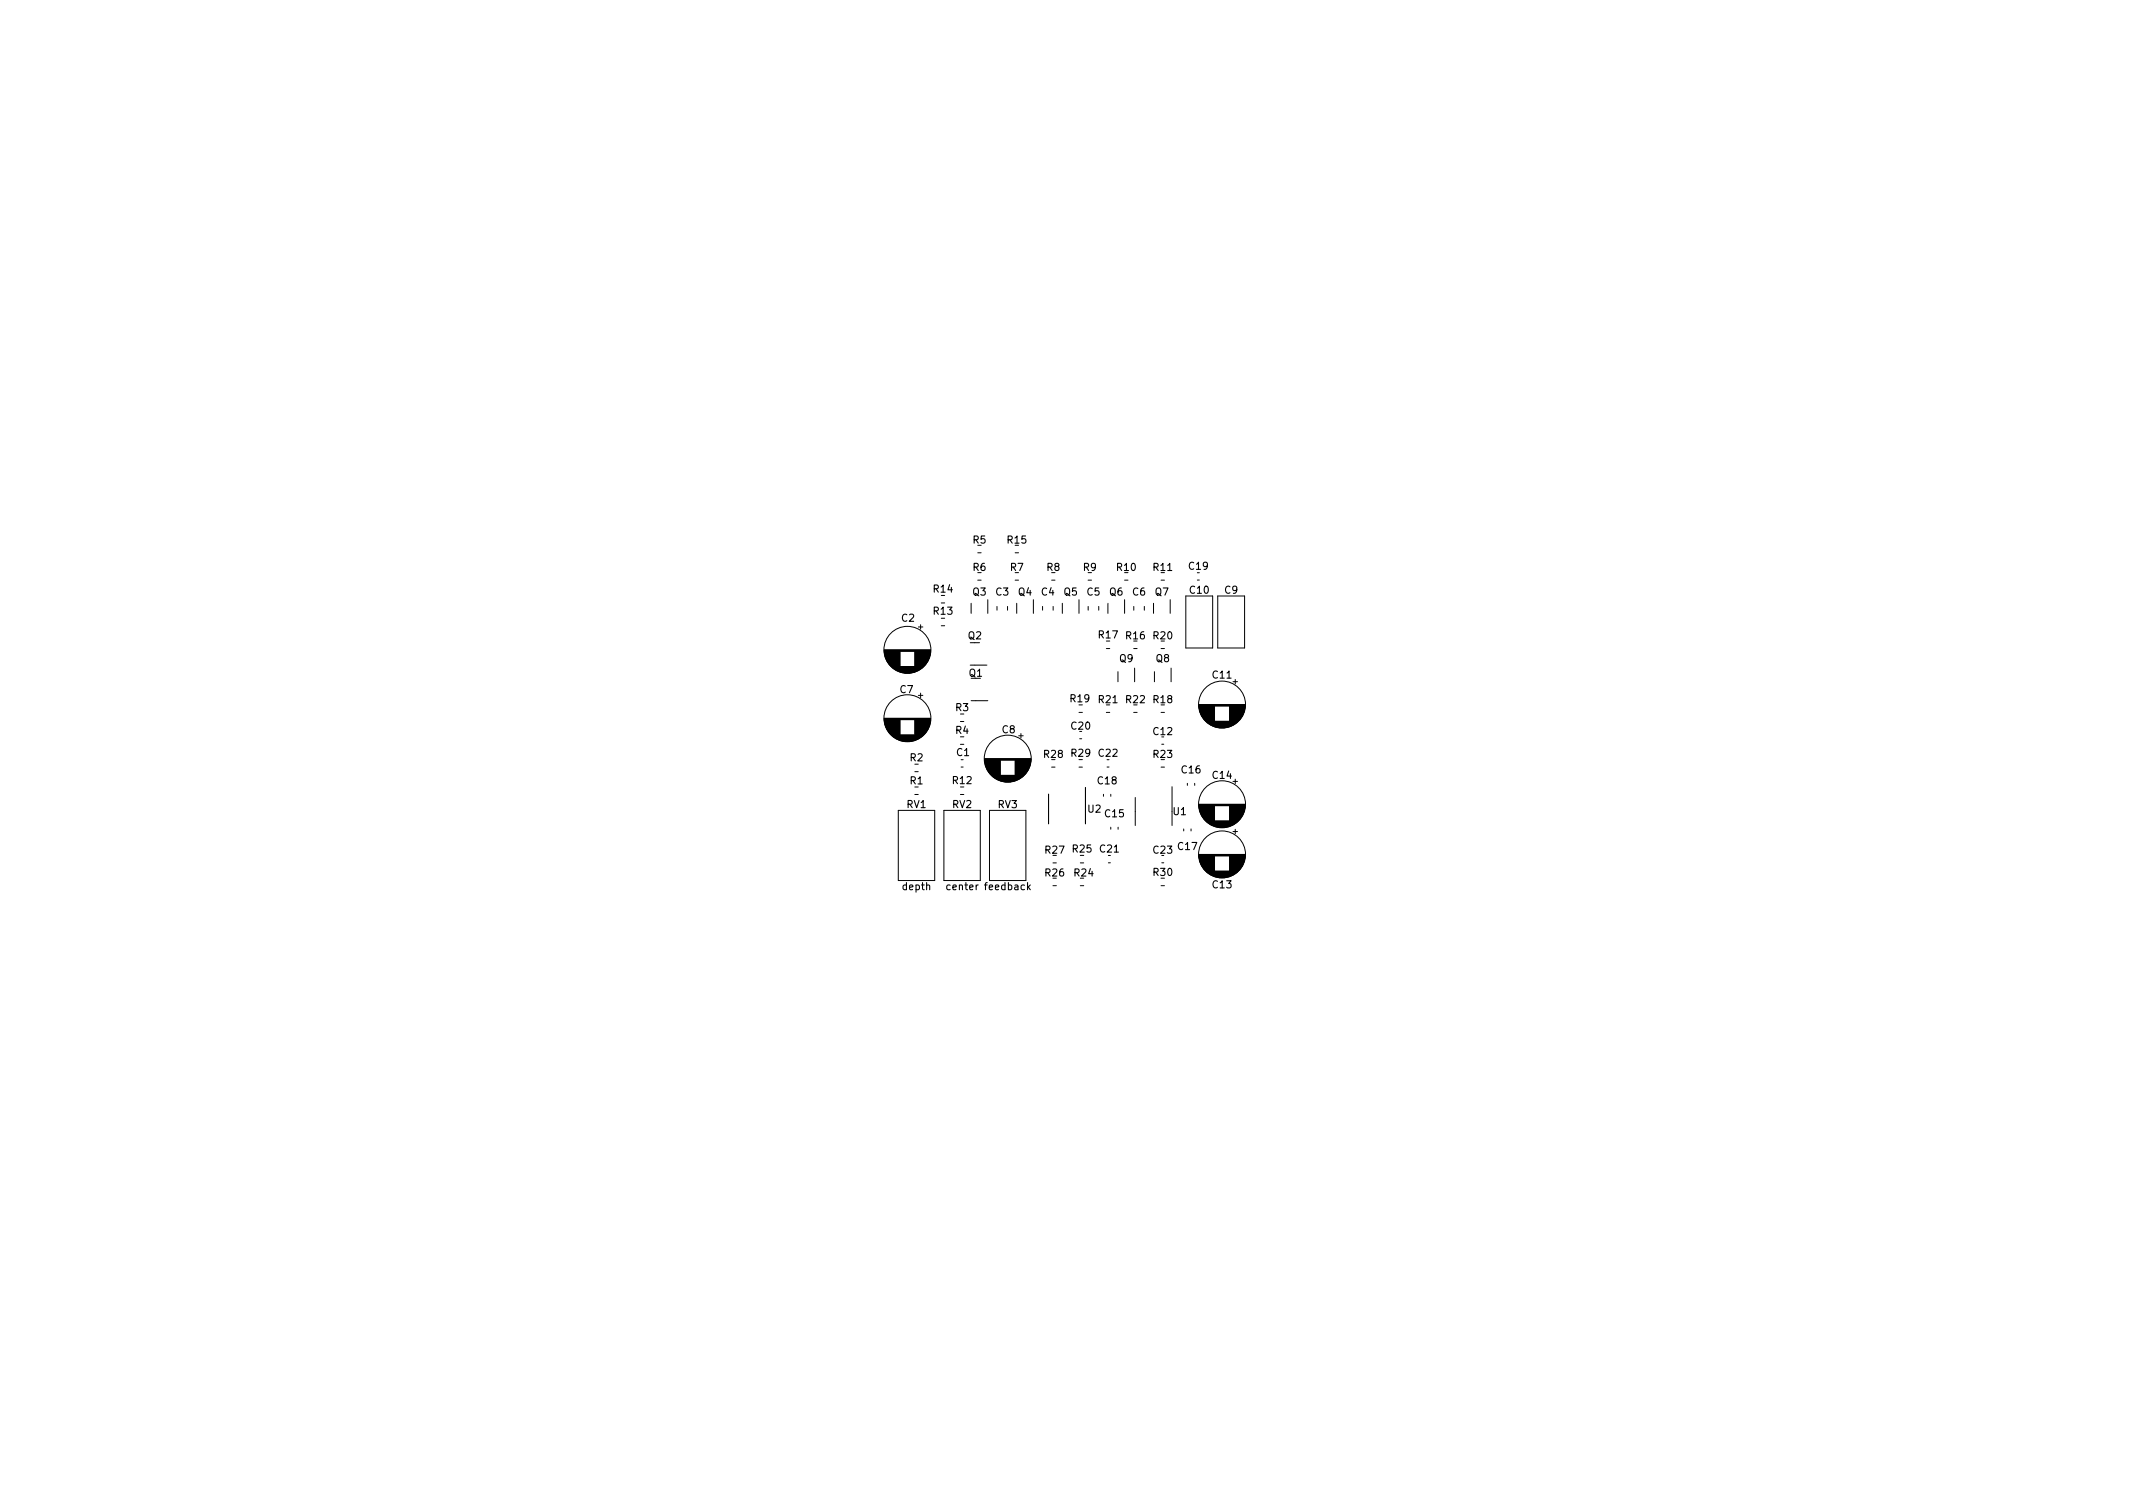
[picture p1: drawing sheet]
<svg xmlns="http://www.w3.org/2000/svg" width="297mm" height="210mm" viewBox="0 0 297 210" stroke-linecap="round" stroke-linejoin="round" font-family="sans-serif">
<defs><g id="words">
<g font-size="1.4">
<text x="135.5" y="75.7">R5</text>
<text x="140.3" y="75.7">R15</text>
<text x="130" y="82.5">R14</text>
<text x="135.5" y="82.9">Q3</text>
<text x="135.5" y="79.5">R6</text>
<text x="138.7" y="82.9">C3</text>
<text x="140.7" y="79.5">R7</text>
<text x="141.8" y="82.9">Q4</text>
<text x="145" y="82.9">C4</text>
<text x="145.8" y="79.5">R8</text>
<text x="148.2" y="82.9">Q5</text>
<text x="150.9" y="79.5">R9</text>
<text x="151.4" y="82.9">C5</text>
<text x="154.5" y="82.9">Q6</text>
<text x="155.6" y="79.5">R10</text>
<text x="157.7" y="82.9">C6</text>
<text x="160.6" y="79.5">R11</text>
<text x="160.9" y="82.9">Q7</text>
<text x="165.6" y="79.3">C19</text>
<text x="165.7" y="82.7">C10</text>
<text x="170.6" y="82.7">C9</text>
<text x="125.6" y="86.6">C2</text>
<text x="130" y="85.6">R13</text>
<text x="134.8" y="89">Q2</text>
<text x="153" y="88.9">R17</text>
<text x="156.8" y="89">R16</text>
<text x="160.6" y="89">R20</text>
<text x="135" y="94.2">Q1</text>
<text x="155.9" y="92.2">Q9</text>
<text x="161" y="92.2">Q8</text>
<text x="168.9" y="94.5">C11</text>
<text x="125.3" y="96.5">C7</text>
<text x="133.1" y="99">R3</text>
<text x="149.1" y="97.8">R19</text>
<text x="149.2" y="101.6">C20</text>
<text x="153" y="97.9">R21</text>
<text x="156.8" y="97.9">R22</text>
<text x="160.6" y="97.9">R18</text>
<text x="126.7" y="106">R2</text>
<text x="133.1" y="102.2">R4</text>
<text x="133.2" y="105.3">C1</text>
<text x="139.6" y="102.1">C8</text>
<text x="145.4" y="105.5">R28</text>
<text x="149.2" y="105.4">R29</text>
<text x="153" y="105.4">C22</text>
<text x="160.6" y="105.5">R23</text>
<text x="160.6" y="102.3">C12</text>
<text x="164.6" y="107.7">C16</text>
<text x="126.3" y="112.5">RV1</text>
<text x="126.7" y="109.2">R1</text>
<text x="132.6" y="112.5">RV2</text>
<text x="132.7" y="109.2">R12</text>
<text x="139" y="112.5">RV3</text>
<text x="151.5" y="113.1">U2</text>
<text x="152.9" y="109.2">C18</text>
<text x="153.9" y="113.8">C15</text>
<text x="163.4" y="113.5">U1</text>
<text x="168.9" y="108.4">C14</text>
<text x="145.6" y="118.9">R27</text>
<text x="149.4" y="118.7">R25</text>
<text x="153.2" y="118.7">C21</text>
<text x="160.6" y="118.9">C23</text>
<text x="164.1" y="118.4">C17</text>
<text x="125.7" y="123.9">depth</text>
<text x="131.9" y="123.9">center</text>
<text x="137.3" y="123.9">feedback</text>
<text x="145.6" y="122">R26</text>
<text x="149.6" y="122">R24</text>
<text x="160.6" y="122">R30</text>
<text x="168.9" y="123.7">C13</text>
</g>
</g></defs>
<g fill="none" stroke="#000" stroke-width=".14">
<path d="M136.2 77h.4M141.4 77h.4M123.1 90.6h6.5M123.1 90.5h6.5M123.1 90.7h6.5M123.1 90.7h2.2M123.1 90.8h2.2M123.2 90.8h2.1M123.2 90.9h2.1M123.2 91h2.1M123.2 91.1h2.1M123.2 91.2h2.1"/>
<path d="M123.2 91.3h2.1M123.3 91.4h2M123.3 91.5h2M123.3 91.6h2M123.4 91.7h1.9M123.4 91.8h1.9M123.4 91.9h1.9M123.5 91.9h1.8M123.5 92h1.8M123.6 92.1h1.7M123.6 92.2h1.7M123.7 92.3h1.6"/>
<path d="M123.7 92.4h1.6M123.8 92.4h1.5M123.8 92.5h1.5M123.9 92.6h1.4M124 92.7h1.3M124.1 92.8h1.2M124.1 92.8h4.5M124.2 92.9h4.3M124.3 93h4.2M124.3 93h4.1M124.4 93h4M124.4 93.1h3.9"/>
<path d="M124.5 93.1h3.8M124.5 93.2h3.7M124.6 93.2h3.5M124.7 93.2h3.4M124.7 93.3h3.3M124.8 93.3h3.1M124.9 93.4h3M124.9 93.4h2.9M125 93.4h2.7M125.1 93.5h2.5M125.2 93.5h2.3M125.3 93.6h2.1"/>
<path d="M125.4 93.6h1.9M125.6 93.6h1.6M125.7 93.7h1.3M126 93.7h.8M127.4 90.8h2.2M127.4 91.3h2.1M127.4 91.2h2.1M127.4 92.1h1.8M127.4 91.6h2M127.4 92.5h1.5M127.4 92.3h1.6M127.4 91.7h2"/>
<path d="M127.4 90.7h2.2M127.4 92.6h1.4M127.4 91.8h1.9M127.4 92.2h1.7M127.4 92.8h1.3M127.4 92.7h1.3M127.4 91.1h2.1M127.4 92.3h1.7M127.4 91.4h2.1M127.4 91h2.2M127.4 91.9h1.9M127.4 90.9h2.2"/>
<path d="M127.4 91h2.1M127.4 92.4h1.5M127.4 91.5h2M127.4 92h1.8M127.4 92.4h1.6M127.9 96.8h.6M127.9 87.3h.6M128.2 87v.6M128.2 96.5v.6M131.1 84h.5M131.1 87.1h.5M135.1 92.6h2.3"/>
<path d="M135.2 84v1.4M135.2 97.6h2.4M136.2 80.8h.4M137.6 83.5v1.9M138.8 84.4v.6M140.3 84.4v.6M141.4 80.8h.4M141.6 84v1.4M143.9 83.5v1.9M145.2 84.4v.6M146.4 80.8h.5M146.7 84.4v.6"/>
<path d="M147.9 84v1.4M150.3 99.2h.4M150.3 83.5v1.9M151.5 80.8h.5M151.5 84.4v.6M153 84.4v.6M154.1 99.2h.4M154.1 90.3h.4M154.3 84v1.4M155.7 93.5v1.4M156.6 80.8h.5M156.6 83.5v1.9"/>
<path d="M157.9 99.2h.5M157.9 90.3h.5M157.9 84.4v.6M158 93v1.9M159.4 84.4v.6M160.6 84v1.4M160.8 93.5v1.4M161.7 99.2h.5M161.7 80.8h.5M161.7 90.3h.5M163 83.5v1.9M163.1 93v1.9"/>
<path d="M165.1 83h3.8v7.2h-3.8zM166.7 80.8h.3M166.9 98.1h6.5M166.9 98.2h6.5M167 98.2h6.4M167 98.3h6.4M167 98.3h2.1M167 98.4h2.1M167 98.5h2.1M167 98.6h2.1M167 98.7h2.1M167 98.8h2.1"/>
<path d="M167 98.9h2.1M167.1 98.9h2M167.1 99h2M167.1 99.1h2M167.1 99.2h2M167.2 99.3h1.9M167.2 99.4h1.9M167.2 99.5h1.9M167.3 99.5h1.8M167.3 99.6h1.8M167.3 99.7h1.8M167.4 99.7h1.7"/>
<path d="M167.4 99.8h1.7M167.5 99.9h1.6M167.5 100h1.6M169.6 83h3.7v7.2h-3.7zM171.2 98.7h2.2M171.2 99.8h1.7M171.2 98.4h2.2M171.2 99.6h1.9M171.2 99.5h1.9M171.2 98.5h2.2M171.2 99.2h2M171.2 98.8h2.1"/>
<path d="M171.2 99.7h1.8M171.2 98.6h2.2M171.2 98.7h2.1M171.2 98.9h2.1M171.2 99.3h2M171.2 99.1h2.1M171.2 99h2.1M171.2 98.3h2.2M171.2 99.9h1.6M171.2 100h1.6M171.2 99.6h1.8M171.2 99.4h2"/>
<path d="M171.2 99.9h1.7M171.2 99.4h1.9M171.2 99.1h2M171.7 94.9h.6M172 94.6v.6M123.1 100.1h6.5M123.1 100h6.5M123.1 100.2h6.5M123.1 100.3h2.2M123.2 100.3h2.1M123.2 100.4h2.1M123.2 100.5h2.1"/>
<path d="M123.2 100.6h2.1M123.2 100.7h2.1M123.2 100.8h2.1M123.2 100.9h2.1M123.3 100.9h2M123.3 101h2M123.3 101.1h2M123.3 101.2h2M123.4 101.2h1.9M123.4 101.3h1.9M123.4 101.4h1.9M123.5 101.5h1.8"/>
<path d="M123.5 101.6h1.8M123.6 101.6h1.7M123.6 101.7h1.7M123.6 101.8h1.7M123.7 101.8h1.6M123.7 101.9h1.6M123.8 101.9h1.5M123.8 102h1.5M123.8 102.1h1.5M123.9 102.1h1.4M123.9 102.2h1.4M124 102.2h1.3"/>
<path d="M124 102.3h1.3M124.1 102.3h1.2M124.1 102.3h4.5M124.1 102.4h4.5M124.2 102.4h4.3M124.2 102.5h4.3M124.3 102.5h4.2M124.3 102.5h4.1M124.4 102.6h4M124.4 102.6h3.9M124.5 102.7h3.8M124.5 102.7h3.7"/>
<path d="M124.6 102.7h3.5M124.7 102.8h3.4M124.7 102.8h3.3M124.8 102.9h3.1M124.9 102.9h3M124.9 102.9h2.9M125 103h2.7M125.1 112.8h5.1v9.8h-5.1zM125.1 103h2.5M125.2 103.1h2.3M125.3 103.1h2.1M125.4 103.1h1.9"/>
<path d="M125.6 103.2h1.6M125.7 103.2h1.3M126 103.3h.8M127.4 107.5h.5M127.4 110.6h.5M127.4 100.3h2.2M127.4 100.9h2.1M127.4 100.5h2.2M127.4 101.3h2M127.4 101.1h2M127.4 100.8h2.1M127.4 101.2h2"/>
<path d="M127.4 100.4h2.2M127.4 100.6h2.1M127.4 100.7h2.1M127.4 101h2M127.4 101.3h1.9M127.4 101h2.1M127.4 101.6h1.8M127.4 101.9h1.6M127.4 102.3h1.3M127.4 101.7h1.7M127.4 102.1h1.5M127.4 102.1h1.4"/>
<path d="M127.4 101.8h1.7M127.4 101.5h1.8M127.4 102h1.5M127.4 101.7h1.8M127.4 101.4h1.9M127.4 102.2h1.4M127.4 101.5h1.9M127.4 102.2h1.3M131.4 112.8h5.1v9.8h-5.1zM133.7 100.5h.5M133.7 103.6h.5M133.7 110.6h.5"/>
<path d="M133.8 106.8h.3M133.8 105.8h.3M137.1 105.7h6.5M137.1 105.6h6.5M137.1 105.8h6.5M137.1 105.9h2.2M137.1 106h2.2M137.1 106.1h2.2M137.1 106.2h2.2M137.2 106.2h2.1M137.2 106.3h2.1M137.2 106.4h2.1"/>
<path d="M137.2 106.5h2.1M137.2 106.6h2.1M137.3 106.6h2M137.3 106.7h2M137.3 106.8h2M137.3 106.9h2M137.4 106.9h1.9M137.4 107h1.9M137.4 107.1h1.9M137.5 107.1h1.8M137.5 107.2h1.8M137.5 107.3h1.8"/>
<path d="M137.6 107.3h1.7M137.6 107.4h1.7M137.7 107.5h1.6M137.7 107.6h1.6M137.8 107.6h1.5M137.8 112.8h5.1v9.8h-5.1zM137.8 107.7h1.5M137.9 107.7h1.4M137.9 107.8h1.4M138 107.8h1.3M138 107.9h1.3M138.1 108h4.5"/>
<path d="M138.2 108h4.3M138.2 108.1h4.3M138.2 108.1h4.2M138.3 108.2h4.1M138.3 108.2h4M138.4 108.2h3.9M138.4 108.3h3.8M138.5 108.3h3.7M138.6 108.4h3.5M138.6 108.4h3.4M138.7 108.4h3.3M138.8 108.5h3.1"/>
<path d="M138.8 108.5h3M138.9 108.6h2.9M139 108.6h2.7M139.1 108.6h2.5M139.2 108.7h2.3M139.3 108.7h2.1M139.4 108.8h1.9M139.5 108.8h1.6M139.7 108.8h1.3M139.9 108.9h.8M141.4 106.7h2M141.4 107.2h1.8"/>
<path d="M141.4 106.9h1.9M141.4 106.6h2M141.4 107h1.9M141.4 107.6h1.5M141.4 106.8h1.9M141.4 107.9h1.3M141.4 107.7h1.4M141.4 107.8h1.4M141.4 106.2h2.1M141.4 107.3h1.7M141.4 106.5h2.1M141.4 106.4h2.1"/>
<path d="M141.4 106h2.1M141.4 106.8h2M141.4 107.1h1.8M141.4 106.1h2.1M141.4 106.3h2.1M141.4 107.5h1.6M141.4 107.4h1.7M141.4 105.9h2.2M141.4 106.5h2M141.4 107.9h1.2M141.4 107.7h1.5M141.4 107.4h1.6"/>
<path d="M141.4 107.2h1.7M141.4 107.8h1.3M141.9 102.5h.6M142.2 102.1v.7M146.4 106.8h.5M150.3 106.8h.4M150.4 102.9h.2M153.7 110.6v.3M154.2 106.8h.2M154.7 115.2v.3M154.7 110.6v.3M155.7 115.2v.3"/>
<path d="M158.1 111v3.9M161.7 106.8h.5M161.8 103.6h.3M163.2 109.5v5.4M164.8 115.4v.3M165.4 109.1v.3M165.9 115.4v.3M166.4 109.1v.3M166.9 119h6.5M166.9 119.1h6.5M166.9 112.1h6.5M166.9 112h6.5"/>
<path d="M167 119.1h6.4M167 112.1h6.4M167 119.2h6.4M167 112.2h6.4M167 119.2h2.1M167 112.2h2.1M167 119.3h2.1M167 112.3h2.1M167 119.4h2.1M167 112.4h2.1M167 119.5h2.1M167 112.5h2.1"/>
<path d="M167 119.6h2.1M167 112.6h2.1M167 119.7h2.1M167 112.7h2.1M167 119.8h2.1M167 112.8h2.1M167.1 112.8h2M167.1 119.8h2M167.1 119.9h2M167.1 112.9h2M167.1 120h2M167.1 113h2"/>
<path d="M167.1 113.1h2M167.2 113.1h1.9M167.2 113.2h1.9M167.2 113.3h1.9M167.3 113.4h1.8M167.3 113.5h1.8M167.4 113.6h1.7M167.4 113.7h1.7M167.5 113.7h1.6M167.5 113.8h1.6M167.5 113.9h1.6M167.6 100h1.5"/>
<path d="M167.6 113.9h1.5M167.6 100.1h1.5M167.6 114h1.5M167.7 100.1h1.4M167.7 114h1.4M167.7 100.2h1.4M167.7 114.1h1.4M167.8 100.3h1.3M167.8 114.1h1.3M167.8 114.2h1.3M167.9 100.4h1.2M167.9 114.3h1.2"/>
<path d="M167.9 100.4h4.5M167.9 114.3h4.5M168 100.5h4.4M168 114.3h4.4M168 114.4h4.4M168 100.5h4.3M168 114.4h4.3M168.1 100.6h4.2M168.1 114.5h4.2M168.1 100.6h4.1M168.1 114.5h4.1M168.2 100.7h4"/>
<path d="M168.2 114.5h4M168.2 100.7h3.9M168.2 114.6h3.9M168.3 100.7h3.8M168.3 114.6h3.8M168.3 100.8h3.7M168.3 114.7h3.7M168.4 100.8h3.6M168.4 114.7h3.6M168.5 100.9h3.4M168.5 114.7h3.4M168.5 100.9h3.3"/>
<path d="M168.5 114.8h3.3M168.6 100.9h3.2M168.6 114.8h3.2M168.7 101h3M168.7 114.9h3M168.7 101h2.9M168.7 114.9h2.9M168.8 101.1h2.7M168.8 114.9h2.7M168.9 101.1h2.5M168.9 115h2.5M169 101.1h2.3"/>
<path d="M169 115h2.3M169.1 101.2h2.1M169.1 115.1h2.1M169.2 101.2h1.9M169.2 115.1h1.9M169.4 101.3h1.6M169.4 115.1h1.6M169.5 101.3h1.3M169.5 115.2h1.3M169.8 101.3h.8M169.8 115.2h.8M171.2 100.1h1.6"/>
<path d="M171.2 100.3h1.4M171.2 100.1h1.5M171.2 100.2h1.5M171.2 100.2h1.4M171.2 100.4h1.3M171.2 100.3h1.3M171.2 112.8h2.1M171.2 119.4h2.2M171.2 119.8h2.1M171.2 119.5h2.2M171.2 119.6h2.2M171.2 119.7h2.1"/>
<path d="M171.2 119.9h2.1M171.2 119.3h2.2M171.2 120h2.1M171.2 119.6h2.1M171.2 119.2h2.2M171.2 113.7h1.7M171.2 114.1h1.4M171.2 114.1h1.5M171.2 113.9h1.6M171.2 114.2h1.4M171.2 113.4h1.9M171.2 112.9h2.1"/>
<path d="M171.2 112.7h2.1M171.2 113.6h1.8M171.2 113.2h2M171.2 113h2.1M171.2 112.2h2.2M171.2 114.2h1.3M171.2 112.5h2.2M171.2 114h1.5M171.2 114.3h1.3M171.2 113.5h1.8M171.2 113.8h1.7M171.2 113.1h2"/>
<path d="M171.2 113.3h1.9M171.2 113.3h2M171.2 112.3h2.2M171.2 112.6h2.1M171.2 112.4h2.2M171.2 112.6h2.2M171.2 113.8h1.6M171.2 113.5h1.9M171.2 113h2M171.7 108.8h.6M171.7 115.8h.6M172 108.5v.6"/>
<path d="M172 115.5v.6M146.6 120.2h.5M146.6 123.3h.5M150.4 120.2h.5M150.4 123.3h.5M154.3 120.1h.3M161.7 123.3h.5M161.8 120.1h.3M167.1 120.1h2M167.2 120.1h1.9M167.2 120.2h1.9M167.2 120.3h1.9"/>
<path d="M167.3 120.4h1.8M167.3 120.5h1.8M167.4 120.6h1.7M167.4 120.7h1.7M167.5 120.7h1.6M167.5 120.8h1.6M167.5 120.9h1.6M167.6 120.9h1.5M167.6 121h1.5M167.7 121h1.4M167.7 121.1h1.4M167.8 121.1h1.3"/>
<path d="M167.8 121.2h1.3M167.9 121.3h1.2M167.9 121.3h4.5M168 121.3h4.4M168 121.4h4.4M168 121.4h4.3M168.1 121.5h4.2M168.1 121.5h4.1M168.2 121.5h4M168.2 121.6h3.9M168.3 121.6h3.8M168.3 121.7h3.7"/>
<path d="M168.4 121.7h3.6M168.5 121.7h3.4M168.5 121.8h3.3M168.6 121.8h3.2M168.7 121.9h3M168.7 121.9h2.9M168.8 121.9h2.7M168.9 122h2.5M169 122h2.3M169.1 122.1h2.1M169.2 122.1h1.9M169.4 122.1h1.6"/>
<path d="M171.2 120.1h2M171.2 120.3h2M171.2 121h1.5M171.2 120.5h1.8M171.2 120.3h1.9M171.2 121.1h1.4M171.2 120.4h1.9M171.2 121.2h1.4M171.2 121.2h1.3M171.2 120.9h1.6M171.2 120.5h1.9M171.2 120.8h1.6"/>
<path d="M171.2 120.8h1.7M171.2 120.7h1.7M171.2 121.1h1.5M171.2 120h2M171.2 120.2h2M171.2 121.3h1.3M171.2 120.6h1.8"/>
<circle cx="126.4" cy="90.5" r="3.3"/>
<circle cx="170.2" cy="98.1" r="3.3"/>
<circle cx="126.4" cy="100" r="3.3"/>
<circle cx="140.3" cy="105.6" r="3.3"/>
<circle cx="170.2" cy="119" r="3.3"/>
<circle cx="170.2" cy="112" r="3.3"/>
</g>
<path d="M146 110.6v4.1M151.2 109.6v5.1" fill="none" stroke="#000" stroke-width=".15"/>
<g fill="#fff" stroke="#fff" stroke-width=".14">
<circle cx="146.7" cy="94.2" r=".2"/>
<circle cx="145.8" cy="108.5" r=".2"/>
<circle cx="165.7" cy="119.6" r=".2"/>
<circle cx="175.9" cy="98.7" r=".2"/>
<circle cx="151.8" cy="76.4" r=".2"/>
<circle cx="172.7" cy="93" r=".2"/>
<circle cx="122.6" cy="94.2" r=".2"/>
<circle cx="122.6" cy="103.1" r=".2"/>
<circle cx="131.4" cy="94.2" r=".2"/>
<circle cx="152.1" cy="109.5" r=".2"/>
<circle cx="153.4" cy="115.6" r=".2"/>
<circle cx="146.7" cy="101.2" r=".2"/>
<circle cx="131.4" cy="79" r=".2"/>
<circle cx="130.8" cy="103.1" r=".2"/>
<circle cx="134.1" cy="89.7" r=".2"/>
<circle cx="161.9" cy="76.4" r=".2"/>
<circle cx="158" cy="118.1" r=".2"/>
<circle cx="155.2" cy="121.4" r=".2"/>
<circle cx="166.4" cy="105.7" r=".2"/>
<circle cx="159.8" cy="108.5" r=".2"/>
<circle cx="141" cy="94.2" r=".2"/>
<circle cx="127.6" cy="83.4" r=".2"/>
<circle cx="152.9" cy="102.4" r=".2"/>
<circle cx="141" cy="89.7" r=".2"/>
<circle cx="146.7" cy="89.8" r=".2"/>
<circle cx="141" cy="99.3" r=".2"/>
<circle cx="166.4" cy="101.2" r=".2"/>
<circle cx="123.8" cy="109.5" r=".2"/>
<circle cx="158.7" cy="101.2" r=".2"/>
<circle cx="157.2" cy="87.4" r=".2"/>
<circle cx="136.4" cy="106.4" r=".2"/>
<circle cx="166.1" cy="94.7" r=".2"/>
<circle cx="130.8" cy="109.5" r=".2"/>
<circle cx="144" cy="76.4" r=".2"/>
<circle cx="160" cy="83.8" r=".2"/>
<circle cx="152.7" cy="123.7" r=".2"/>
<circle cx="152.9" cy="121.7" r=".2"/>
<circle cx="164.1" cy="86.1" r=".2"/>
<circle cx="164.3" cy="97" r=".2"/>
<circle cx="165.9" cy="113.5" r=".2"/>
<circle cx="164.1" cy="89.7" r=".2"/>
<circle cx="164.3" cy="82.3" r=".2"/>
<circle cx="164.3" cy="111.2" r=".2"/>
<circle cx="135.9" cy="103.1" r=".2"/>
<circle cx="146.3" cy="103.7" r=".2"/>
<circle cx="143.3" cy="91.7" r=".2"/>
<circle cx="162.6" cy="107.2" r=".2"/>
<circle cx="145" cy="99.3" r=".2"/>
<circle cx="147.3" cy="107.9" r=".2"/>
<circle cx="147.6" cy="116.8" r=".2"/>
<circle cx="163.6" cy="95" r=".2"/>
<circle cx="160.3" cy="91.7" r=".2"/>
<circle cx="150.6" cy="116.6" r=".2"/>
<circle cx="148.6" cy="108.7" r=".2"/>
<circle cx="157.2" cy="111" r=".2"/>
<circle cx="160" cy="117.3" r=".2"/>
<circle cx="141" cy="83.8" r=".2"/>
<circle cx="142.7" cy="86.9" r=".2"/>
<circle cx="150.8" cy="83.8" r=".2"/>
<circle cx="149.1" cy="86.9" r=".2"/>
<circle cx="137.9" cy="82.8" r=".2"/>
<circle cx="135.6" cy="86.9" r=".2"/>
<circle cx="155.4" cy="86.9" r=".2"/>
<circle cx="153.9" cy="84" r=".2"/>
<circle cx="163.3" cy="83" r=".2"/>
<circle cx="163.1" cy="86.6" r=".2"/>
<circle cx="158.7" cy="93" r=".2"/>
<circle cx="156" cy="96.3" r=".2"/>
<circle cx="140.3" cy="104.4" r=".4"/>
<circle cx="140.3" cy="106.9" r=".4"/>
<circle cx="170.2" cy="96.9" r=".4"/>
<circle cx="170.2" cy="99.4" r=".4"/>
<circle cx="126.4" cy="98.8" r=".4"/>
<circle cx="126.4" cy="101.3" r=".4"/>
<circle cx="127.6" cy="120.3" r=".4"/>
<circle cx="127.6" cy="117.7" r=".4"/>
<circle cx="127.6" cy="115.2" r=".4"/>
<circle cx="171.4" cy="84.1" r=".4"/>
<circle cx="171.4" cy="89.1" r=".4"/>
<circle cx="126.4" cy="89.2" r=".4"/>
<circle cx="126.4" cy="91.7" r=".4"/>
<circle cx="170.2" cy="117.7" r=".4"/>
<circle cx="170.2" cy="120.2" r=".4"/>
<circle cx="170.2" cy="110.7" r=".4"/>
<circle cx="170.2" cy="113.2" r=".4"/>
<circle cx="134" cy="120.3" r=".4"/>
<circle cx="134" cy="117.7" r=".4"/>
<circle cx="134" cy="115.2" r=".4"/>
<circle cx="140.3" cy="120.3" r=".4"/>
<circle cx="140.3" cy="117.7" r=".4"/>
<circle cx="140.3" cy="115.2" r=".4"/>
<circle cx="167" cy="84.1" r=".4"/>
<circle cx="167" cy="89.1" r=".4"/>
<circle cx="122.6" cy="76.4" r=".5"/>
<circle cx="122.6" cy="79" r=".5"/>
<circle cx="122.6" cy="81.5" r=".5"/>
<circle cx="122.6" cy="84.1" r=".5"/>
<circle cx="122.6" cy="114.5" r=".5"/>
<circle cx="122.6" cy="117.1" r=".5"/>
<circle cx="122.6" cy="119.6" r=".5"/>
<circle cx="122.6" cy="122.2" r=".5"/>
<circle cx="175.9" cy="76.4" r=".5"/>
<circle cx="175.9" cy="79" r=".5"/>
<circle cx="175.9" cy="81.5" r=".5"/>
<circle cx="175.9" cy="84.1" r=".5"/>
<circle cx="175.9" cy="104.4" r=".5"/>
<circle cx="175.9" cy="106.9" r=".5"/>
<circle cx="175.9" cy="109.5" r=".5"/>
<circle cx="175.9" cy="112" r=".5"/>
<circle cx="175.9" cy="114.5" r=".5"/>
<circle cx="175.9" cy="117.1" r=".5"/>
<circle cx="175.9" cy="119.6" r=".5"/>
<circle cx="175.9" cy="122.2" r=".5"/>
</g>
<use href="#words"/>
</svg>
